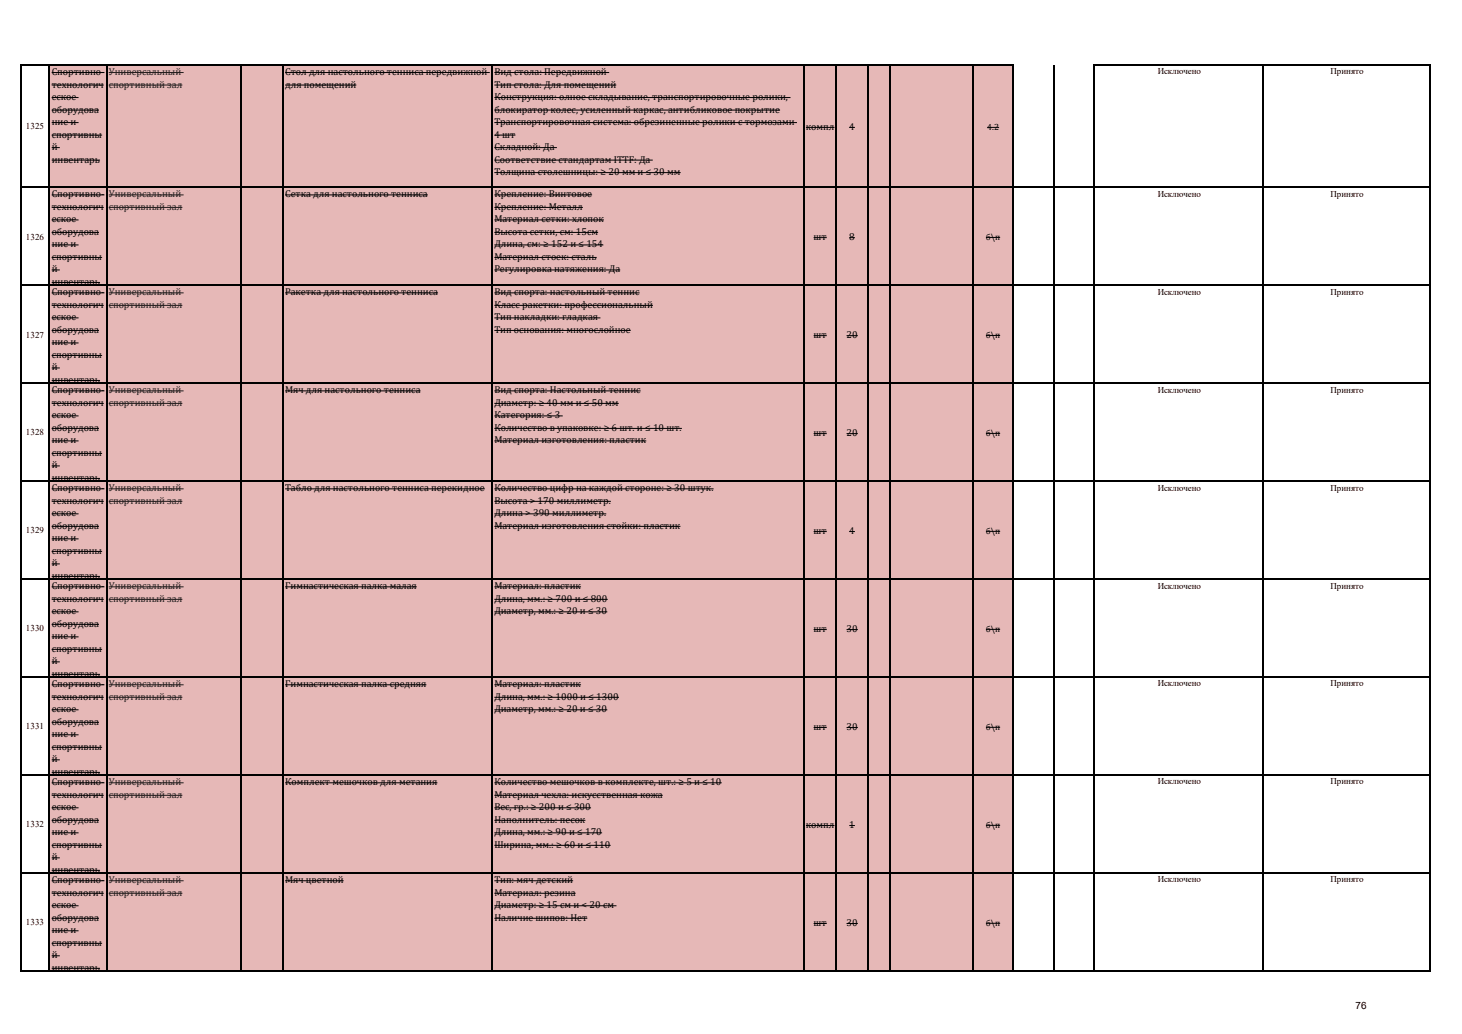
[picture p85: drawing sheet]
<svg xmlns="http://www.w3.org/2000/svg" width="297mm" height="210mm" viewBox="0 0 297 210" stroke-linecap="round" stroke-linejoin="round" font-family="sans-serif">
<defs><g id="words">
<g font-size="2">
<text x="10.5" y="15.2">Спортивно-</text>
<text x="10.5" y="17.8">технологич</text>
<text x="57.9" y="15.2">Стол для настольного тенниса передвижной</text>
<text x="57.9" y="17.8">для помещений</text>
<text x="100.4" y="15.2">Вид стола: Передвижной</text>
<text x="100.4" y="17.8">Тип стола: Для помещений</text>
<text x="10.5" y="20.3">еское</text>
<text x="10.5" y="22.9">оборудова</text>
<text x="100.4" y="20.3">Конструкция: олное складывание, транспортировочные ролики,</text>
<text x="100.4" y="22.9">блокиратор колес, усиленный каркас, антибликовое покрытие</text>
<text x="10.5" y="25.4">ние и</text>
<text x="10.5" y="27.9">спортивны</text>
<text x="100.4" y="25.4">Транспортировочная система: обрезиненные ролики с тормозами</text>
<text x="100.4" y="27.9">4 шт</text>
<text x="163.7" y="26.4">компл</text>
<text x="172.5" y="26.4">4</text>
<text x="10.5" y="30.5">й</text>
<text x="10.5" y="33">инвентарь</text>
<text x="100.4" y="30.5">Складной: Да</text>
<text x="100.4" y="33">Соответствие стандартам ITTF: Да</text>
<text x="100.4" y="35.6">Толщина столешницы: ≥ 20 мм и ≤ 30 мм</text>
<text x="10.5" y="40.1">Спортивно-</text>
<text x="57.9" y="40.1">Сетка для настольного тенниса</text>
<text x="100.4" y="40.1">Крепление: Винтовое</text>
<text x="10.5" y="42.6">технологич</text>
<text x="10.5" y="45.2">еское</text>
<text x="10.5" y="47.7">оборудова</text>
<text x="100.4" y="42.6">Крепление: Металл</text>
<text x="100.4" y="45.2">Материал сетки: хлопок</text>
<text x="100.4" y="47.7">Высота сетки, см: 15см</text>
<text x="10.5" y="50.3">ние и</text>
<text x="10.5" y="52.8">спортивны</text>
<text x="100.4" y="50.3">Длина, см: ≥ 152 и ≤ 154</text>
<text x="100.4" y="52.8">Материал стоек: сталь</text>
<text x="165.3" y="48.8">шт</text>
<text x="172.5" y="48.8">8</text>
<text x="10.5" y="55.3">й</text>
<text x="10.5" y="57.9">инвентарь</text>
<text x="10.5" y="60">Спортивно-</text>
<text x="57.9" y="60">Ракетка для настольного тенниса</text>
<text x="100.4" y="55.3">Регулировка натяжения: Да</text>
<text x="100.4" y="60">Вид спорта: настольный теннис</text>
<text x="10.5" y="62.5">технологич</text>
<text x="10.5" y="65.1">еское</text>
<text x="100.4" y="62.5">Класс ракетки: профессиональный</text>
<text x="100.4" y="65.1">Тип накладки: гладкая</text>
<text x="10.5" y="67.6">оборудова</text>
<text x="10.5" y="70.2">ние и</text>
<text x="100.4" y="67.6">Тип основания: многослойное</text>
<text x="165.3" y="68.7">шт</text>
<text x="172" y="68.7">20</text>
<text x="10.5" y="72.7">спортивны</text>
<text x="10.5" y="75.2">й</text>
<text x="10.5" y="77.8">инвентарь</text>
<text x="10.5" y="79.9">Спортивно-</text>
<text x="10.5" y="82.4">технологич</text>
<text x="57.9" y="79.9">Мяч для настольного тенниса</text>
<text x="100.4" y="79.9">Вид спорта: Настольный теннис</text>
<text x="100.4" y="82.4">Диаметр: ≥ 40 мм и ≤ 50 мм</text>
<text x="10.5" y="85">еское</text>
<text x="10.5" y="87.5">оборудова</text>
<text x="100.4" y="85">Категория: ≤ 3</text>
<text x="100.4" y="87.5">Количество в упаковке: ≥ 6 шт. и ≤ 10 шт.</text>
<text x="165.3" y="88.6">шт</text>
<text x="172" y="88.6">20</text>
<text x="10.5" y="90.1">ние и</text>
<text x="10.5" y="92.6">спортивны</text>
<text x="10.5" y="95.1">й</text>
<text x="100.4" y="90.1">Материал изготовления: пластик</text>
<text x="10.5" y="97.7">инвентарь</text>
<text x="10.5" y="99.8">Спортивно-</text>
<text x="57.9" y="99.8">Табло для настольного тенниса перекидное</text>
<text x="100.4" y="99.8">Количество цифр на каждой стороне: ≥ 30 штук.</text>
<text x="10.5" y="102.3">технологич</text>
<text x="10.5" y="104.9">еское</text>
<text x="10.5" y="107.4">оборудова</text>
<text x="100.4" y="102.3">Высота &gt; 170 миллиметр.</text>
<text x="100.4" y="104.9">Длина &gt; 390 миллиметр.</text>
<text x="100.4" y="107.4">Материал изготовления стойки: пластик</text>
<text x="10.5" y="110">ние и</text>
<text x="10.5" y="112.5">спортивны</text>
<text x="165.3" y="108.5">шт</text>
<text x="172.5" y="108.5">4</text>
<text x="10.5" y="115">й</text>
<text x="10.5" y="117.6">инвентарь</text>
<text x="10.5" y="119.7">Спортивно-</text>
<text x="57.9" y="119.7">Гимнастическая палка малая</text>
<text x="100.4" y="119.7">Материал: пластик</text>
<text x="10.5" y="122.2">технологич</text>
<text x="10.5" y="124.8">еское</text>
<text x="100.4" y="122.2">Длина, мм.: ≥ 700 и ≤ 800</text>
<text x="100.4" y="124.8">Диаметр, мм.: ≥ 20 и ≤ 30</text>
<text x="10.5" y="127.3">оборудова</text>
<text x="10.5" y="129.9">ние и</text>
<text x="165.3" y="128.4">шт</text>
<text x="172" y="128.4">30</text>
<text x="10.5" y="132.4">спортивны</text>
<text x="10.5" y="134.9">й</text>
<text x="10.5" y="137.5">инвентарь</text>
<text x="10.5" y="139.6">Спортивно-</text>
<text x="10.5" y="142.1">технологич</text>
<text x="57.9" y="139.6">Гимнастическая палка средняя</text>
<text x="100.4" y="139.6">Материал: пластик</text>
<text x="100.4" y="142.1">Длина, мм.: ≥ 1000 и ≤ 1300</text>
<text x="10.5" y="144.7">еское</text>
<text x="10.5" y="147.2">оборудова</text>
<text x="10.5" y="149.8">ние и</text>
<text x="100.4" y="144.7">Диаметр, мм.: ≥ 20 и ≤ 30</text>
<text x="165.3" y="148.3">шт</text>
<text x="172" y="148.3">30</text>
<text x="10.5" y="152.3">спортивны</text>
<text x="10.5" y="154.8">й</text>
<text x="10.5" y="157.4">инвентарь</text>
<text x="10.5" y="159.5">Спортивно-</text>
<text x="57.9" y="159.5">Комплект мешочков для метания</text>
<text x="100.4" y="159.5">Количество мешочков в комплекте, шт.: ≥ 5 и ≤ 10</text>
<text x="10.5" y="162">технологич</text>
<text x="10.5" y="164.6">еское</text>
<text x="10.5" y="167.1">оборудова</text>
<text x="100.4" y="162">Материал чехла: искусственная кожа</text>
<text x="100.4" y="164.6">Вес, гр.: ≥ 200 и ≤ 300</text>
<text x="100.4" y="167.1">Наполнитель: песок</text>
<text x="10.5" y="169.7">ние и</text>
<text x="10.5" y="172.2">спортивны</text>
<text x="100.4" y="169.7">Длина, мм.: ≥ 90 и ≤ 170</text>
<text x="100.4" y="172.2">Ширина, мм.: ≥ 60 и ≤ 110</text>
<text x="163.7" y="168.2">компл</text>
<text x="172.5" y="168.2">1</text>
<text x="10.5" y="174.7">й</text>
<text x="10.5" y="177.3">инвентарь</text>
<text x="10.5" y="179.4">Спортивно-</text>
<text x="57.9" y="179.4">Мяч цветной</text>
<text x="100.4" y="179.4">Тип: мяч детский</text>
<text x="10.5" y="181.9">технологич</text>
<text x="10.5" y="184.5">еское</text>
<text x="100.4" y="181.9">Материал: резина</text>
<text x="100.4" y="184.5">Диаметр: ≥ 15 см и &lt; 20 см</text>
<text x="10.5" y="187">оборудова</text>
<text x="10.5" y="189.6">ние и</text>
<text x="100.4" y="187">Наличие шипов: Нет</text>
<text x="165.3" y="188.1">шт</text>
<text x="172" y="188.1">30</text>
<text x="10.5" y="192.1">спортивны</text>
<text x="10.5" y="194.6">й</text>
<text x="10.5" y="197.2">инвентарь</text>
<text x="275.4" y="205">76</text>
</g>
<g font-size="2" fill="#1f1f1f">
<text x="22.1" y="15.2">Универсальный</text>
<text x="22.1" y="17.8">спортивный зал</text>
<text x="22.1" y="40.1">Универсальный</text>
<text x="22.1" y="42.6">спортивный зал</text>
<text x="22.1" y="60">Универсальный</text>
<text x="22.1" y="62.5">спортивный зал</text>
<text x="22.1" y="79.9">Универсальный</text>
<text x="22.1" y="82.4">спортивный зал</text>
<text x="22.1" y="99.8">Универсальный</text>
<text x="22.1" y="102.3">спортивный зал</text>
<text x="22.1" y="119.7">Универсальный</text>
<text x="22.1" y="122.2">спортивный зал</text>
<text x="22.1" y="139.6">Универсальный</text>
<text x="22.1" y="142.1">спортивный зал</text>
<text x="22.1" y="159.5">Универсальный</text>
<text x="22.1" y="162">спортивный зал</text>
<text x="22.1" y="179.4">Универсальный</text>
<text x="22.1" y="181.9">спортивный зал</text>
</g>
<g font-size="1.8">
<text x="235.2" y="15.1">Исключено</text>
<text x="270.3" y="15.1">Принято</text>
<text x="5.2" y="26.3">1325</text>
<text x="200.6" y="26.3">4.2</text>
<text x="235.2" y="39.9">Исключено</text>
<text x="270.3" y="39.9">Принято</text>
<text x="5.2" y="48.6">1326</text>
<text x="200.3" y="48.7">б\п</text>
<text x="235.2" y="59.8">Исключено</text>
<text x="270.3" y="59.8">Принято</text>
<text x="5.2" y="68.6">1327</text>
<text x="200.3" y="68.6">б\п</text>
<text x="235.2" y="79.7">Исключено</text>
<text x="270.3" y="79.7">Принято</text>
<text x="5.2" y="88.5">1328</text>
<text x="200.3" y="88.5">б\п</text>
<text x="235.2" y="99.6">Исключено</text>
<text x="270.3" y="99.6">Принято</text>
<text x="5.2" y="108.3">1329</text>
<text x="200.3" y="108.4">б\п</text>
<text x="235.2" y="119.5">Исключено</text>
<text x="270.3" y="119.5">Принято</text>
<text x="5.2" y="128.3">1330</text>
<text x="200.3" y="128.3">б\п</text>
<text x="235.2" y="139.4">Исключено</text>
<text x="270.3" y="139.4">Принято</text>
<text x="5.2" y="148.1">1331</text>
<text x="200.3" y="148.2">б\п</text>
<text x="235.2" y="159.3">Исключено</text>
<text x="270.3" y="159.3">Принято</text>
<text x="5.2" y="168.1">1332</text>
<text x="200.3" y="168.1">б\п</text>
<text x="235.2" y="179.2">Исключено</text>
<text x="270.3" y="179.2">Принято</text>
<text x="5.2" y="188">1333</text>
<text x="200.3" y="188">б\п</text>
</g>
</g></defs>
<path d="M10 13.3h195.8v184h-195.8z" fill-rule="evenodd" fill="#e6b8b7"/>
<g fill="none" stroke="#000" stroke-width=".2">
<path d="M10.5 14.7h10.7M10.5 17.3h10.6M10.5 19.8h5.5M57.9 14.7h41.6M57.9 17.3h14.5M100.4 14.7h23.4M100.4 17.3h24.8M100.4 19.8h60.2M10.5 22.4h9.6M10.5 24.9h5.5M10.5 27.4h10.2M10.5 30h1.6"/>
<path d="M10.5 32.5h9.8M10.5 39.6h10.7M57.9 39.6h29M100.4 22.4h58.1M100.4 24.9h61.5M100.4 27.4h4.3M100.4 30h12.7M100.4 32.5h32.2M100.4 35.1h37.9M100.4 39.6h19.9M163.7 25.9h5.8M172.5 25.9h1.2"/>
<path d="M200.6 25.9h2.4M10.5 42.1h10.6M10.5 44.7h5.5M10.5 47.2h9.6M10.5 49.7h5.5M10.5 52.3h10.2M10.5 54.8h1.6M10.5 57.4h9.8M10.5 59.5h10.7M57.9 59.5h31.1M100.4 42.1h18M100.4 44.7h22.3"/>
<path d="M100.4 47.2h21.1M100.4 49.7h22.2M100.4 52.3h20.8M100.4 54.8h25.6M100.4 59.5h29.5M165.3 48.3h2.7M172.5 48.3h1.2M200.3 48.2h2.9M10.5 62h10.6M10.5 64.6h5.5M10.5 67.1h9.6M10.5 69.7h5.5"/>
<path d="M10.5 72.2h10.2M10.5 74.7h1.6M10.5 77.3h9.8M10.5 79.4h10.7M57.9 79.4h27.5M100.4 62h32.2M100.4 64.6h21.6M100.4 67.1h27.7M100.4 79.4h29.8M165.3 68.2h2.7M172 68.2h2.3M200.3 68.1h2.9"/>
<path d="M10.5 81.9h10.6M10.5 84.5h5.5M10.5 87h9.6M10.5 89.6h5.5M10.5 92.1h10.2M10.5 94.6h1.6M10.5 97.2h9.8M10.5 99.3h10.7M57.9 99.3h40.6M100.4 81.9h25.3M100.4 84.5h13.9M100.4 87h38.1"/>
<path d="M100.4 89.6h30.9M100.4 99.3h44.6M165.3 88.1h2.7M172 88.1h2.3M200.3 88h2.9M10.5 101.8h10.6M10.5 104.4h5.5M10.5 106.9h9.6M10.5 109.4h5.5M10.5 112h10.2M10.5 114.5h1.6M10.5 117.1h9.8"/>
<path d="M10.5 119.2h10.7M57.9 119.2h26.8M100.4 101.8h23.7M100.4 104.4h22.8M100.4 106.9h37.8M100.4 119.2h17.6M165.3 108h2.7M172.5 108h1.2M200.3 107.9h2.9M10.5 121.7h10.6M10.5 124.3h5.5M10.5 126.8h9.6"/>
<path d="M10.5 129.4h5.5M10.5 131.9h10.2M10.5 134.4h1.6M10.5 137h9.8M10.5 139.1h10.7M57.9 139.1h28.7M100.4 121.7h23.1M100.4 124.3h23M100.4 139.1h17.6M165.3 127.9h2.7M172 127.9h2.3M200.3 127.8h2.9"/>
<path d="M10.5 141.6h10.6M10.5 144.2h5.5M10.5 146.7h9.6M10.5 149.2h5.5M10.5 151.8h10.2M10.5 154.3h1.6M10.5 156.9h9.8M10.5 159h10.7M57.9 159h31M100.4 141.6h25.3M100.4 144.2h23M100.4 159h46.2"/>
<path d="M165.3 147.8h2.7M172 147.8h2.3M200.3 147.7h2.9M10.5 161.5h10.6M10.5 164.1h5.5M10.5 166.6h9.6M10.5 169.2h5.5M10.5 171.7h10.2M10.5 174.2h1.6M10.5 176.8h9.8M10.5 178.9h10.7M57.9 178.9h11.9"/>
<path d="M100.4 161.5h34.2M100.4 164.1h19.7M100.4 166.6h18.5M100.4 169.2h21.9M100.4 171.7h23.7M100.4 178.9h16M163.7 167.7h5.8M172.5 167.7h1.2M200.3 167.6h2.9M10.5 181.4h10.6M10.5 184h5.5M10.5 186.5h9.6"/>
<path d="M10.5 189.1h5.5M10.5 191.6h10.2M10.5 194.1h1.6M10.5 196.7h9.8M100.4 181.4h16.5M100.4 184h24.8M100.4 186.5h18.9M165.3 187.6h2.7M172 187.6h2.3M200.3 187.5h2.9"/>
</g>
<g fill="none" stroke="#1f1f1f" stroke-width=".2">
<path d="M22.1 14.7h15.2M22.1 17.3h14.9M22.1 39.6h15.2M22.1 42.1h14.9M22.1 59.5h15.2M22.1 62h14.9M22.1 79.4h15.2M22.1 81.9h14.9M22.1 99.3h15.2M22.1 101.8h14.9M22.1 119.2h15.2M22.1 121.7h14.9"/>
<path d="M22.1 139.1h15.2M22.1 141.6h14.9M22.1 159h15.2M22.1 161.5h14.9M22.1 178.9h15.2M22.1 181.4h14.9"/>
</g>
<g fill="none" stroke="#000" stroke-width=".21">
<path d="M4.2 13.1v184.2M4.3 13.2h201.6M10.1 13.3v184M21.7 13.3v184M48.9 13.3v184M57.5 13.3v184M100 13.3v184M163.3 13.3v184M169.9 13.3v184M176.3 13.3v184M180.9 13.3v184M197.7 13.3v184"/>
<path d="M205.8 13.3v184M214 13.2v184.1M222.3 13.1v184.2M222.4 13.2h68.2M256.6 13.3v184M290.5 13.3v184M4.3 38h286.3M4.3 57.9h286.3M4.3 77.8h286.3M4.3 97.7h286.3M4.3 117.6h286.3M4.3 137.5h286.3"/>
<path d="M4.3 157.5h286.3M4.3 177.3h286.3M4.3 197.2h286.3"/>
</g>
<use href="#words"/>
</svg>
